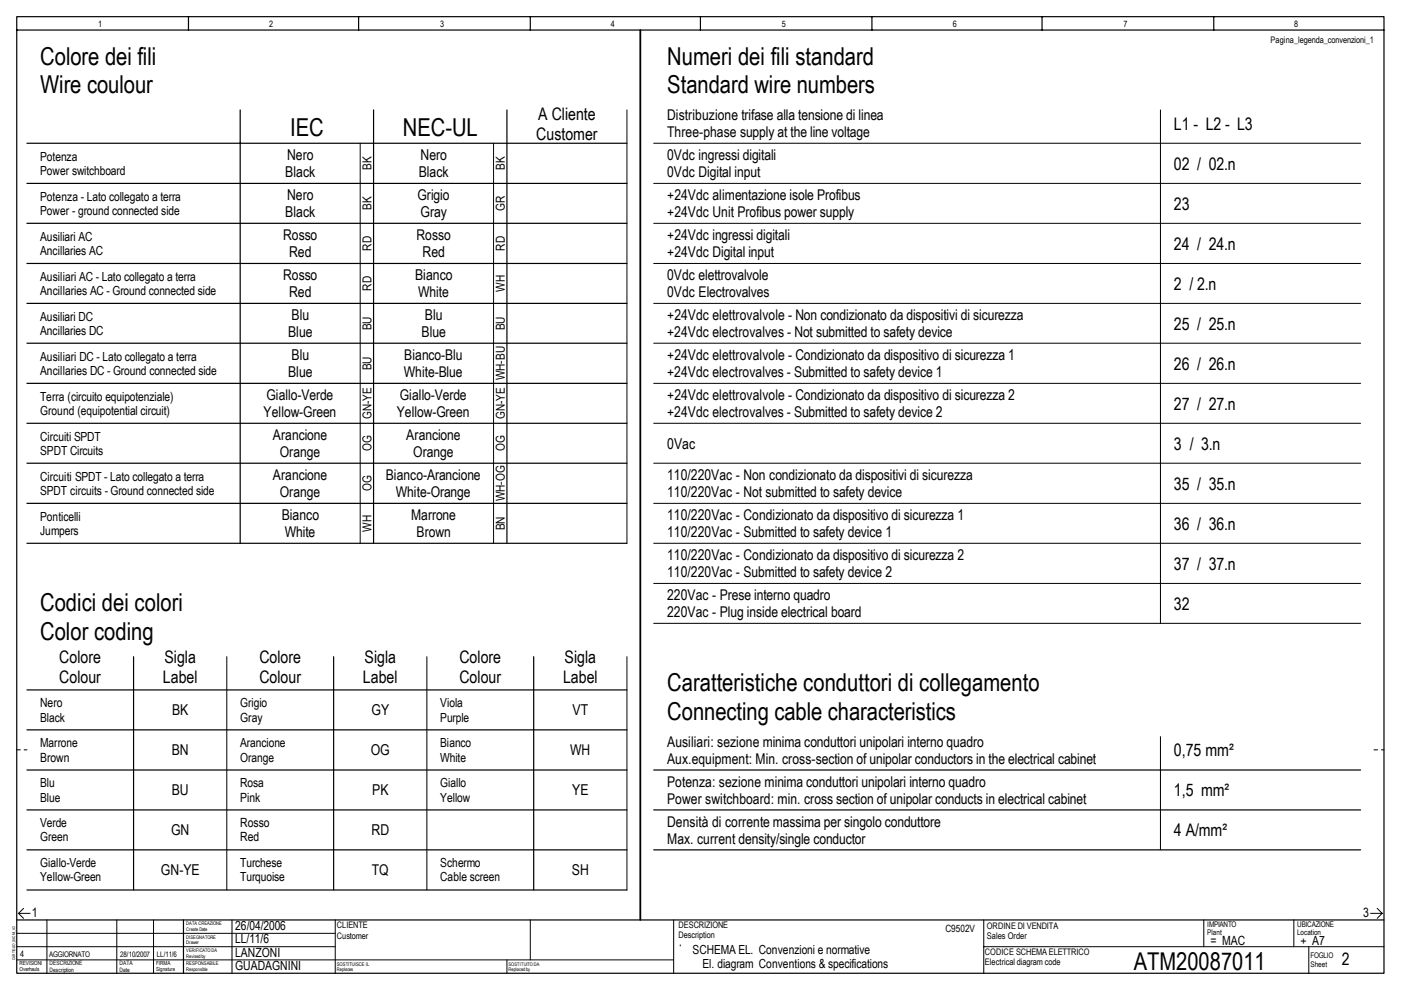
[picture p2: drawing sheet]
<svg xmlns="http://www.w3.org/2000/svg" width="297mm" height="210mm" viewBox="0 0 297 210" stroke-linecap="round" stroke-linejoin="round" font-family="sans-serif">
<defs><g id="words">
<g font-size="5.2">
<text x="8.5" y="13.8">Colore dei fili</text>
<text x="141.5" y="13.8">Numeri dei fili standard</text>
<text x="8.5" y="19.8">Wire coulour</text>
<text x="141.5" y="19.8">Standard wire numbers</text>
<text x="61.5" y="28.8">IEC</text>
<text x="85.4" y="28.8">NEC-UL</text>
<text x="8.5" y="129.6">Codici dei colori</text>
<text x="8.5" y="135.6">Color coding</text>
<text x="141.5" y="146.6">Caratteristiche conduttori di collegamento</text>
<text x="141.5" y="152.6">Connecting cable characteristics</text>
<text x="240.4" y="205.6">ATM20087011</text>
</g>
<g font-size="3.7">
<text x="113.7" y="29.6">Customer</text>
<text x="114.1" y="25.4">A Cliente</text>
<text x="248.9" y="27.5">L1 - L2 - L3</text>
<text x="248.9" y="36">02 / 02.n</text>
<text x="248.9" y="44.4">23</text>
<text x="248.9" y="52.9">24 / 24.n</text>
<text x="248.9" y="61.4">2 / 2.n</text>
<text x="248.9" y="69.9">25 / 25.n</text>
<text x="248.9" y="78.4">26 / 26.n</text>
<text x="248.9" y="86.8">27 / 27.n</text>
<text x="248.9" y="95.4">3 / 3.n</text>
<text x="248.9" y="103.8">35 / 35.n</text>
<text x="248.9" y="112.3">36 / 36.n</text>
<text x="248.9" y="120.8">37 / 37.n</text>
<text x="248.9" y="129.2">32</text>
<text x="12.6" y="140.6">Colore</text>
<text x="34.9" y="140.6">Sigla</text>
<text x="55" y="140.6">Colore</text>
<text x="77.3" y="140.6">Sigla</text>
<text x="97.4" y="140.6">Colore</text>
<text x="119.7" y="140.6">Sigla</text>
<text x="12.6" y="144.8">Colour</text>
<text x="34.5" y="144.8">Label</text>
<text x="55" y="144.8">Colour</text>
<text x="77" y="144.8">Label</text>
<text x="97.4" y="144.8">Colour</text>
<text x="119.4" y="144.8">Label</text>
<text x="248.9" y="160.4">0,75 mm²</text>
<text x="248.9" y="168.8">1,5 mm²</text>
<text x="248.9" y="177.3">4 A/mm²</text>
</g>
<text font-size="3.6" x="284.5" y="204.6">2</text>
<g font-size="3.2">
<text x="60.9" y="34">Nero</text>
<text x="89.2" y="34">Nero</text>
<text x="60.5" y="37.6">Black</text>
<text x="88.8" y="37.6">Black</text>
<text x="60.5" y="46">Black</text>
<text x="60.9" y="42.4">Nero</text>
<text x="89.2" y="46">Gray</text>
<text x="61.3" y="54.5">Red</text>
<text x="88" y="59.4">Bianco</text>
<text x="89.6" y="54.5">Red</text>
<text x="61.3" y="63">Red</text>
<text x="61.1" y="71.5">Blue</text>
<text x="61.8" y="67.9">Blu</text>
<text x="89.4" y="71.5">Blue</text>
<text x="90.1" y="67.9">Blu</text>
<text x="61.8" y="76.4">Blu</text>
<text x="61.1" y="80">Blue</text>
<text x="141.5" y="95.1">0Vac</text>
<text x="59.7" y="110.3">Bianco</text>
<text x="36.5" y="151.7">BK</text>
<text x="78.8" y="151.7">GY</text>
<text x="121.4" y="151.7">VT</text>
<text x="36.4" y="160.1">BN</text>
<text x="78.6" y="160.1">OG</text>
<text x="36.4" y="168.7">BU</text>
<text x="78.9" y="168.7">PK</text>
<text x="121.3" y="168.7">YE</text>
<text x="36.3" y="177.1">GN</text>
<text x="78.8" y="177.1">RD</text>
<text x="34.1" y="185.6">GN-YE</text>
<text x="121.2" y="185.6">SH</text>
</g>
<g font-size="3.1">
<text x="141.5" y="25.5">Distribuzione trifase alla tensione di linea</text>
<text x="141.5" y="29.1">Three-phase supply at the line voltage</text>
<text x="141.5" y="34">0Vdc ingressi digitali</text>
<text x="141.5" y="37.6">0Vdc Digital input</text>
<text x="88.5" y="42.4">Grigio</text>
<text x="141.5" y="42.4">+24Vdc alimentazione isole Profibus</text>
<text x="141.5" y="46">+24Vdc Unit Profibus power supply</text>
<text x="60" y="50.9">Rosso</text>
<text x="88.3" y="50.9">Rosso</text>
<text x="141.5" y="50.9">+24Vdc ingressi digitali</text>
<text x="60" y="59.4">Rosso</text>
<text x="141.5" y="54.5">+24Vdc Digital input</text>
<text x="141.5" y="59.4">0Vdc elettrovalvole</text>
<text x="88.6" y="63">White</text>
<text x="141.5" y="63">0Vdc Electrovalves</text>
<text x="141.5" y="67.9">+24Vdc elettrovalvole - Non condizionato da dispositivi di sicurezza</text>
<text x="141.5" y="71.5">+24Vdc electrovalves - Not submitted to safety device</text>
<text x="85.7" y="76.4">Bianco-Blu</text>
<text x="141.5" y="76.4">+24Vdc elettrovalvole - Condizionato da dispositivo di sicurezza 1</text>
<text x="85.6" y="80">White-Blue</text>
<text x="141.5" y="80">+24Vdc electrovalves - Submitted to safety device 1</text>
<text x="55.9" y="88.5">Yellow-Green</text>
<text x="56.5" y="84.9">Giallo-Verde</text>
<text x="84.1" y="88.5">Yellow-Green</text>
<text x="84.8" y="84.9">Giallo-Verde</text>
<text x="141.5" y="84.9">+24Vdc elettrovalvole - Condizionato da dispositivo di sicurezza 2</text>
<text x="141.5" y="88.5">+24Vdc electrovalves - Submitted to safety device 2</text>
<text x="57.9" y="93.4">Arancione</text>
<text x="86.1" y="93.4">Arancione</text>
<text x="57.9" y="101.8">Arancione</text>
<text x="59.3" y="97">Orange</text>
<text x="81.8" y="101.8">Bianco-Arancione</text>
<text x="87.6" y="97">Orange</text>
<text x="141.5" y="101.8">110/220Vac - Non condizionato da dispositivi di sicurezza</text>
<text x="59.3" y="105.4">Orange</text>
<text x="83.9" y="105.4">White-Orange</text>
<text x="141.5" y="105.4">110/220Vac - Not submitted to safety device</text>
<text x="60.4" y="113.9">White</text>
<text x="87.2" y="110.3">Marrone</text>
<text x="88.3" y="113.9">Brown</text>
<text x="141.5" y="110.3">110/220Vac - Condizionato da dispositivo di sicurezza 1</text>
<text x="141.5" y="113.9">110/220Vac - Submitted to safety device 1</text>
<text x="141.5" y="118.8">110/220Vac - Condizionato da dispositivo di sicurezza 2</text>
<text x="141.5" y="122.4">110/220Vac - Submitted to safety device 2</text>
<text x="141.5" y="127.3">220Vac - Prese interno quadro</text>
<text x="141.5" y="130.9">220Vac - Plug inside electrical board</text>
<text x="120.9" y="160.1">WH</text>
<text x="141.5" y="158.4">Ausiliari: sezione minima conduttori unipolari interno quadro</text>
<text x="141.5" y="162">Aux.equipment: Min. cross-section of unipolar conductors in the electrical cabinet</text>
<text x="141.5" y="166.8">Potenza: sezione minima conduttori unipolari interno quadro</text>
<text x="141.5" y="170.4">Power switchboard: min. cross section of unipolar conducts in electrical cabinet</text>
<text x="141.5" y="175.3">Densità di corrente massima per singolo conduttore</text>
<text x="141.5" y="178.9">Max. current density/single conductor</text>
<text x="78.8" y="185.6">TQ</text>
</g>
<g font-size="2.7">
<text x="8.5" y="34.1">Potenza</text>
<text x="8.5" y="37.1">Power switchboard</text>
<text x="8.5" y="42.6">Potenza - Lato collegato a terra</text>
<text x="8.5" y="45.6">Power - ground connected side</text>
<text x="8.5" y="51">Ausiliari AC</text>
<text x="8.5" y="59.5">Ausiliari AC - Lato collegato a terra</text>
<text x="8.5" y="54">Ancillaries AC</text>
<text x="8.5" y="62.5">Ancillaries AC - Ground connected side</text>
<text x="8.5" y="68">Ausiliari DC</text>
<text x="8.5" y="71">Ancillaries DC</text>
<text x="8.5" y="76.5">Ausiliari DC - Lato collegato a terra</text>
<text x="8.5" y="79.5">Ancillaries DC - Ground connected side</text>
<text x="8.5" y="85">Terra (circuito equipotenziale)</text>
<text x="8.5" y="88">Ground (equipotential circuit)</text>
<text x="8.5" y="93.5">Circuiti SPDT</text>
<text x="8.5" y="102">Circuiti SPDT - Lato collegato a terra</text>
<text x="8.5" y="96.5">SPDT Circuits</text>
<text x="8.5" y="104.9">SPDT circuits - Ground connected side</text>
<text x="8.5" y="110.4">Ponticelli</text>
<text x="8.5" y="113.4">Jumpers</text>
<text x="8.5" y="150">Nero</text>
<text x="50.9" y="150">Grigio</text>
<text x="93.3" y="150">Viola</text>
<text x="8.5" y="153">Black</text>
<text x="50.9" y="153">Gray</text>
<text x="93.3" y="153">Purple</text>
<text x="8.5" y="158.5">Marrone</text>
<text x="8.5" y="161.5">Brown</text>
<text x="50.9" y="158.5">Arancione</text>
<text x="50.9" y="161.5">Orange</text>
<text x="93.3" y="158.5">Bianco</text>
<text x="93.3" y="161.5">White</text>
<text x="8.5" y="167">Blu</text>
<text x="50.9" y="167">Rosa</text>
<text x="93.3" y="167">Giallo</text>
<text x="8.5" y="170">Blue</text>
<text x="50.9" y="170">Pink</text>
<text x="93.3" y="170">Yellow</text>
<text x="8.5" y="175.4">Verde</text>
<text x="8.5" y="178.4">Green</text>
<text x="50.9" y="175.4">Rosso</text>
<text x="50.9" y="178.4">Red</text>
<text x="8.5" y="183.9">Giallo-Verde</text>
<text x="50.9" y="183.9">Turchese</text>
<text x="93.3" y="183.9">Schermo</text>
<text x="8.5" y="186.9">Yellow-Green</text>
<text x="50.9" y="186.9">Turquoise</text>
<text x="93.3" y="186.9">Cable screen</text>
<text x="6.8" y="194.3">1</text>
<text x="49.9" y="197.2">26/04/2006</text>
<text x="289" y="194.3">3</text>
<text x="49.9" y="202.8">LANZONI</text>
<text x="49.9" y="200">LL/11/6</text>
<text x="146.8" y="202.3">SCHEMA EL. Convenzioni e normative</text>
<text x="256.6" y="200.3">= MAC</text>
<text x="275.7" y="200.3">+ A7</text>
<text x="49.9" y="205.6">GUADAGNINI</text>
<text x="148.9" y="205.3">El. diagram Conventions &amp; specifications</text>
</g>
<g font-size="2.6">
<text x="78.7" y="36.1" transform="rotate(-90 78.7 36.1)">BK</text>
<text x="107" y="36.1" transform="rotate(-90 107 36.1)">BK</text>
<text x="78.7" y="44.6" transform="rotate(-90 78.7 44.6)">BK</text>
<text x="107" y="44.7" transform="rotate(-90 107 44.7)">GR</text>
<text x="78.7" y="53.1" transform="rotate(-90 78.7 53.1)">RD</text>
<text x="107" y="53.1" transform="rotate(-90 107 53.1)">RD</text>
<text x="78.7" y="61.6" transform="rotate(-90 78.7 61.6)">RD</text>
<text x="107" y="61.9" transform="rotate(-90 107 61.9)">WH</text>
<text x="78.7" y="70" transform="rotate(-90 78.7 70)">BU</text>
<text x="107" y="70" transform="rotate(-90 107 70)">BU</text>
<text x="78.7" y="78.5" transform="rotate(-90 78.7 78.5)">BU</text>
<text x="107" y="80.7" transform="rotate(-90 107 80.7)">WH-BU</text>
<text x="78.7" y="88.9" transform="rotate(-90 78.7 88.9)">GN-YE</text>
<text x="107" y="88.9" transform="rotate(-90 107 88.9)">GN-YE</text>
<text x="78.7" y="95.7" transform="rotate(-90 78.7 95.7)">OG</text>
<text x="107" y="95.7" transform="rotate(-90 107 95.7)">OG</text>
<text x="78.7" y="104.2" transform="rotate(-90 78.7 104.2)">OG</text>
<text x="107" y="106.3" transform="rotate(-90 107 106.3)">WH-OG</text>
<text x="78.7" y="112.7" transform="rotate(-90 78.7 112.7)">WH</text>
<text x="107" y="112.4" transform="rotate(-90 107 112.4)">BN</text>
</g>
<text font-size="2.1" x="200.5" y="197.5">C9502V</text>
<g font-size="1.9">
<text x="20.8" y="5.7">1</text>
<text x="57.1" y="5.7">2</text>
<text x="93.3" y="5.7">3</text>
<text x="129.5" y="5.7">4</text>
<text x="165.8" y="5.7">5</text>
<text x="202" y="5.7">6</text>
<text x="238.2" y="5.7">7</text>
<text x="274.4" y="5.7">8</text>
<text x="269.4" y="9.2">Pagina_legenda_convenzioni_1</text>
<text x="71.4" y="196.8">CLIENTE</text>
<text x="143.8" y="196.8">DESCRIZIONE</text>
<text x="209.2" y="196.9">ORDINE DI VENDITA</text>
<text x="4.3" y="202.8">4</text>
<text x="71.4" y="199">Customer</text>
<text x="143.8" y="198.9">Description</text>
<text x="208.8" y="202.4">CODICE SCHEMA ELETTRICO</text>
<text x="209.2" y="199">Sales Order</text>
<text x="208.8" y="204.6">Electrical diagram code</text>
</g>
<g font-size="1.6">
<text x="256" y="196.5">IMPIANTO</text>
<text x="275" y="196.5">UBICAZIONE</text>
<text x="10.4" y="202.8">AGGIORNATO</text>
<text x="25.5" y="202.8">28/10/2007</text>
<text x="33.3" y="202.8">LL/11/6</text>
<text x="256" y="198.3">Plant</text>
<text x="275" y="198.3">Location</text>
<text x="277.9" y="203.2">FOGLIO</text>
<text x="277.9" y="205">Sheet</text>
</g>
<g font-size="1.3">
<text x="10.5" y="204.7">DESCRIZIONE</text>
<text x="10.5" y="206.1">Description</text>
<text x="25.4" y="204.7">DATA</text>
<text x="25.4" y="206.1">Date</text>
</g>
<g font-size="1.2">
<text x="4.1" y="204.7">REVISIONI</text>
<text x="4.1" y="206">Overhauls</text>
<text x="33.1" y="204.7">FIRMA</text>
<text x="33.1" y="206">Signature</text>
</g>
<g font-size="1.1">
<text x="39.5" y="204.7">RESPONSABILE</text>
<text x="71.4" y="204.7">SOSTITUISCE IL</text>
</g>
<g font-size="1">
<text x="39.5" y="196.2">DATA CREAZIONE</text>
<text x="39.5" y="197.4">Create Date</text>
<text x="39.5" y="199">DISEGNATORE</text>
<text x="39.5" y="200.2">Drawer</text>
<text x="39.5" y="201.8">VERIFICATO DA</text>
<text x="39.5" y="203.1">Revised by</text>
<text x="39.5" y="205.8">Responsible</text>
<text x="71.4" y="205.9">Replaces</text>
<text x="107.8" y="204.7">SOSTITUITO DA</text>
<text x="107.8" y="205.9">Replaced by</text>
</g>
<text font-size=".8" x="3.2" y="203.6" transform="rotate(-90 3.2 203.6)">CARTIGLIO_SACMI_A3</text>
</g></defs>
<path d="M3.6 3.5h289.8v202.9h-289.8zM3.6 6.4h289.8M40 3.5v2.9M76 3.5v2.9M112.4 3.5v2.9M148.5 3.5v2.9M184.9 3.5v2.9M220.9 3.5v2.9M257.3 3.5v2.9M3.6 195.1h289.8M38.9 195.1v11.3" fill="none" stroke="#000" stroke-width=".25"/>
<g fill="none" stroke="#000" stroke-width=".21">
<path d="M3.6 197.9h67.5M3.9 193.7l1.1 1M3.9 193.7h2.5M5 192.6l-1.1 1.1M9.9 195.1v11.3M24.8 195.1v11.3M32.6 195.1v11.3M49.2 195.1v11.3M71.1 195.1v11.3M112.4 195.1v8.4M290.6 193.7h2.4M292 192.6l1 1.1"/>
<path d="M293 193.7l-1 1M3.6 200.7h67.5M3.6 203.5h139.2M107.5 203.5v2.9"/>
</g>
<path d="M3.6 159h2.1M291.3 159h2.1" fill="none" stroke="#000" stroke-width=".21" stroke-dasharray=".8 .8"/>
<path d="M114.9 195.8h26.2v7h-26.2z" fill="#fff"/>
<g fill="none" stroke="#000" stroke-width=".21">
<path d="M76.4 30.4v84.8M104.6 30.4v84.8M132.9 23.3v91.9M138.6 30.4h149.9M138.6 38.9h149.9M246 23.3v108.9M138.6 55.9h149.9M138.6 47.3h149.9M138.6 64.3h149.9M138.6 72.8h149.9M138.6 81.3h149.9M138.6 89.7h149.9"/>
<path d="M138.6 98.2h149.9M138.6 106.7h149.9M138.6 115.2h149.9M48.1 139.2v49.5M90.5 139.2v49.5M132.9 139.2v49.5M138.6 123.7h149.9M138.6 132.2h149.9M246 156.2v24M142.8 195.1v11.3M208.6 195.1v11.3M255.2 195.1v5.6"/>
<path d="M274.3 195.1v5.6M144.2 200.3h.1M208.6 200.7h84.8M277.5 200.7v5.7"/>
</g>
<path d="M135.8 6.4v188.7" fill="none" stroke="#000" stroke-width=".38"/>
<g fill="none" stroke="#000" stroke-width=".25">
<path d="M5.7 30.4h127.2M5.7 38.9h127.2M50.9 23.3v91.9M79.2 23.3v91.9M107.5 23.3v91.9M5.7 47.3h127.2M5.7 55.9h127.2M5.7 64.3h127.2M5.7 72.8h127.2M5.7 81.3h127.2M5.7 89.7h127.2M5.7 98.2h127.2"/>
<path d="M5.7 106.7h127.2M5.7 115.2h127.2M28.3 139.2v49.5M70.7 139.2v49.5M113.2 139.2v49.5M5.7 146.3h127.2M5.7 154.7h127.2M5.7 163.3h127.2M5.7 171.7h127.2M138.6 163.3h149.9M138.6 171.7h149.9M5.7 180.2h127.2"/>
<path d="M5.7 188.7h127.2M138.6 180.2h149.9"/>
</g>
<use href="#words"/>
</svg>
